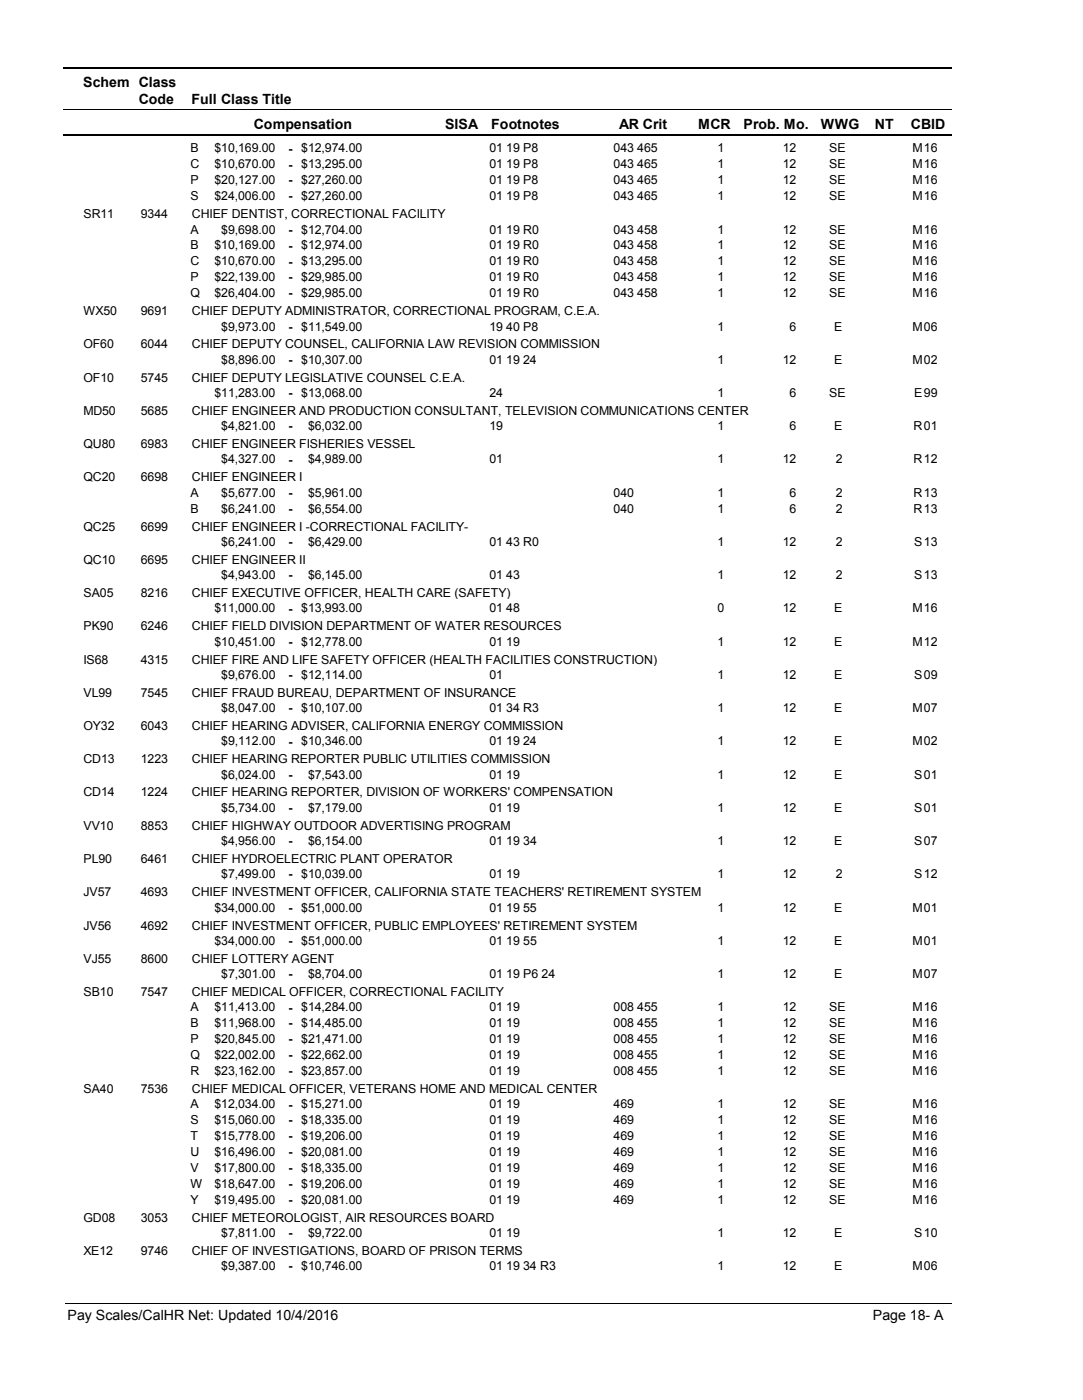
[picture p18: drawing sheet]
<svg xmlns="http://www.w3.org/2000/svg" width="216mm" height="279mm" viewBox="0 0 216 279" stroke-linecap="round" stroke-linejoin="round" font-family="sans-serif">
<defs><g id="words">
<g font-size="2.8">
<text x="16.6" y="17.3">Schem Class</text>
<text x="27.7" y="20.7">Code</text>
<text x="38.2" y="20.7">Full Class Title</text>
<text x="50.6" y="25.7">Compensation</text>
<text x="88.7" y="25.7">SISA</text>
<text x="98" y="25.7">Footnotes</text>
<text x="123.5" y="25.7">AR Crit</text>
<text x="139.2" y="25.7">MCR</text>
<text x="148.3" y="25.7">Prob. Mo.</text>
<text x="163.7" y="25.7">WWG</text>
<text x="174.5" y="25.7">NT</text>
<text x="181.6" y="25.7">CBID</text>
<text x="13.5" y="263.5">Pay Scales/CalHR Net: Updated 10/4/2016</text>
<text x="174.1" y="263.5">Page 18- A</text>
</g>
<g font-size="2.5">
<text x="38" y="30.4">B</text>
<text x="38" y="33.6">C</text>
<text x="42.8" y="30.4">$10,169.00</text>
<text x="42.8" y="33.6">$10,670.00</text>
<text x="57.5" y="30.5">-</text>
<text x="57.5" y="33.6">-</text>
<text x="60.1" y="30.4">$12,974.00</text>
<text x="60.1" y="33.6">$13,295.00</text>
<text x="97.6" y="30.4">01 19 P8</text>
<text x="97.6" y="33.6">01 19 P8</text>
<text x="122.4" y="30.4">043 465</text>
<text x="122.4" y="33.6">043 465</text>
<text x="143.1" y="30.4">1</text>
<text x="143.1" y="33.6">1</text>
<text x="156.1" y="30.4">12</text>
<text x="156.1" y="33.6">12</text>
<text x="165.4" y="30.4">SE</text>
<text x="165.4" y="33.6">SE</text>
<text x="181.9" y="30.4">M</text>
<text x="181.9" y="33.6">M</text>
<text x="184.2" y="30.4">16</text>
<text x="184.2" y="33.6">16</text>
<text x="38" y="36.8">P</text>
<text x="38" y="40">S</text>
<text x="42.8" y="36.8">$20,127.00</text>
<text x="42.8" y="40">$24,006.00</text>
<text x="57.5" y="36.8">-</text>
<text x="57.5" y="40">-</text>
<text x="60.1" y="36.8">$27,260.00</text>
<text x="60.1" y="40">$27,260.00</text>
<text x="97.6" y="36.8">01 19 P8</text>
<text x="97.6" y="40">01 19 P8</text>
<text x="122.4" y="36.8">043 465</text>
<text x="122.4" y="40">043 465</text>
<text x="143.1" y="36.8">1</text>
<text x="143.1" y="40">1</text>
<text x="156.1" y="36.8">12</text>
<text x="156.1" y="40">12</text>
<text x="165.4" y="36.8">SE</text>
<text x="165.4" y="40">SE</text>
<text x="181.9" y="36.8">M</text>
<text x="181.9" y="40">M</text>
<text x="184.2" y="36.8">16</text>
<text x="184.2" y="40">16</text>
<text x="16.6" y="43.5">SR11</text>
<text x="28.1" y="43.5">9344</text>
<text x="38" y="46.6">A</text>
<text x="38.2" y="43.5">CHIEF DENTIST, CORRECTIONAL FACILITY</text>
<text x="44.1" y="46.6">$9,698.00</text>
<text x="57.5" y="46.7">-</text>
<text x="60.1" y="46.6">$12,704.00</text>
<text x="97.6" y="46.6">01 19 R0</text>
<text x="122.4" y="46.6">043 458</text>
<text x="143.1" y="46.6">1</text>
<text x="156.1" y="46.6">12</text>
<text x="165.4" y="46.6">SE</text>
<text x="181.9" y="46.6">M</text>
<text x="184.2" y="46.6">16</text>
<text x="38" y="49.8">B</text>
<text x="38" y="53">C</text>
<text x="42.8" y="49.8">$10,169.00</text>
<text x="42.8" y="53">$10,670.00</text>
<text x="57.5" y="49.8">-</text>
<text x="57.5" y="53">-</text>
<text x="60.1" y="49.8">$12,974.00</text>
<text x="60.1" y="53">$13,295.00</text>
<text x="97.6" y="49.8">01 19 R0</text>
<text x="97.6" y="53">01 19 R0</text>
<text x="122.4" y="49.8">043 458</text>
<text x="122.4" y="53">043 458</text>
<text x="143.1" y="49.8">1</text>
<text x="143.1" y="53">1</text>
<text x="156.1" y="49.8">12</text>
<text x="156.1" y="53">12</text>
<text x="165.4" y="49.8">SE</text>
<text x="165.4" y="53">SE</text>
<text x="181.9" y="49.8">M</text>
<text x="181.9" y="53">M</text>
<text x="184.2" y="49.8">16</text>
<text x="184.2" y="53">16</text>
<text x="38" y="56.1">P</text>
<text x="38" y="59.3">Q</text>
<text x="42.8" y="56.1">$22,139.00</text>
<text x="42.8" y="59.3">$26,404.00</text>
<text x="57.5" y="56.2">-</text>
<text x="57.5" y="59.4">-</text>
<text x="60.1" y="56.1">$29,985.00</text>
<text x="60.1" y="59.3">$29,985.00</text>
<text x="97.6" y="56.1">01 19 R0</text>
<text x="97.6" y="59.3">01 19 R0</text>
<text x="122.4" y="56.1">043 458</text>
<text x="122.4" y="59.3">043 458</text>
<text x="143.1" y="56.1">1</text>
<text x="143.1" y="59.3">1</text>
<text x="156.1" y="56.1">12</text>
<text x="156.1" y="59.3">12</text>
<text x="165.4" y="56.1">SE</text>
<text x="165.4" y="59.3">SE</text>
<text x="181.9" y="56.1">M</text>
<text x="181.9" y="59.3">M</text>
<text x="184.2" y="56.1">16</text>
<text x="184.2" y="59.3">16</text>
<text x="16.6" y="62.9">WX50</text>
<text x="28.1" y="62.9">9691</text>
<text x="38.2" y="62.9">CHIEF DEPUTY ADMINISTRATOR, CORRECTIONAL PROGRAM, C.E.A.</text>
<text x="44.1" y="66">$9,973.00</text>
<text x="60.1" y="66">$11,549.00</text>
<text x="97.6" y="66">19 40 P8</text>
<text x="143.1" y="66">1</text>
<text x="157.5" y="66">6</text>
<text x="166.3" y="66">E</text>
<text x="181.9" y="66">M</text>
<text x="184.2" y="66">06</text>
<text x="16.6" y="69.6">OF60</text>
<text x="28.1" y="69.6">6044</text>
<text x="38.2" y="69.6">CHIEF DEPUTY COUNSEL, CALIFORNIA LAW REVISION COMMISSION</text>
<text x="57.5" y="66">-</text>
<text x="16.6" y="76.2">OF10</text>
<text x="28.1" y="76.2">5745</text>
<text x="38.2" y="76.2">CHIEF DEPUTY LEGISLATIVE COUNSEL C.E.A.</text>
<text x="44.1" y="72.6">$8,896.00</text>
<text x="57.5" y="72.6">-</text>
<text x="60.1" y="72.6">$10,307.00</text>
<text x="97.6" y="72.6">01 19 24</text>
<text x="143.1" y="72.6">1</text>
<text x="156.1" y="72.6">12</text>
<text x="166.3" y="72.6">E</text>
<text x="181.9" y="72.6">M</text>
<text x="184.2" y="72.6">02</text>
<text x="16.6" y="82.8">MD50</text>
<text x="28.1" y="82.8">5685</text>
<text x="38.2" y="82.8">CHIEF ENGINEER AND PRODUCTION CONSULTANT, TELEVISION COMMUNICATIONS CENTER</text>
<text x="42.8" y="79.2">$11,283.00</text>
<text x="57.5" y="79.3">-</text>
<text x="60.1" y="79.2">$13,068.00</text>
<text x="97.6" y="79.2">24</text>
<text x="143.1" y="79.2">1</text>
<text x="157.5" y="79.2">6</text>
<text x="165.4" y="79.2">SE</text>
<text x="182.3" y="79.2">E</text>
<text x="184.2" y="79.2">99</text>
<text x="16.6" y="89.5">QU80</text>
<text x="28.1" y="89.5">6983</text>
<text x="38.2" y="89.5">CHIEF ENGINEER FISHERIES VESSEL</text>
<text x="44.1" y="85.9">$4,821.00</text>
<text x="57.5" y="85.9">-</text>
<text x="61.4" y="85.9">$6,032.00</text>
<text x="97.6" y="85.9">19</text>
<text x="143.1" y="85.9">1</text>
<text x="157.5" y="85.9">6</text>
<text x="166.3" y="85.9">E</text>
<text x="182.2" y="85.9">R</text>
<text x="184.2" y="85.9">01</text>
<text x="44.1" y="92.5">$4,327.00</text>
<text x="57.5" y="92.5">-</text>
<text x="61.4" y="92.5">$4,989.00</text>
<text x="97.6" y="92.5">01</text>
<text x="143.1" y="92.5">1</text>
<text x="156.1" y="92.5">12</text>
<text x="166.6" y="92.5">2</text>
<text x="182.2" y="92.5">R</text>
<text x="184.2" y="92.5">12</text>
<text x="16.6" y="96.1">QC20</text>
<text x="28.1" y="96.1">6698</text>
<text x="38" y="99.1">A</text>
<text x="38.2" y="96.1">CHIEF ENGINEER I</text>
<text x="44.1" y="99.1">$5,677.00</text>
<text x="57.5" y="99.2">-</text>
<text x="61.4" y="99.1">$5,961.00</text>
<text x="122.4" y="99.1">040</text>
<text x="143.1" y="99.1">1</text>
<text x="157.5" y="99.1">6</text>
<text x="166.6" y="99.1">2</text>
<text x="182.2" y="99.1">R</text>
<text x="184.2" y="99.1">13</text>
<text x="16.6" y="105.9">QC25</text>
<text x="28.1" y="105.9">6699</text>
<text x="38" y="102.3">B</text>
<text x="38.2" y="105.9">CHIEF ENGINEER I -CORRECTIONAL FACILITY-</text>
<text x="44.1" y="102.3">$6,241.00</text>
<text x="57.5" y="102.4">-</text>
<text x="61.4" y="102.3">$6,554.00</text>
<text x="122.4" y="102.3">040</text>
<text x="143.1" y="102.3">1</text>
<text x="157.5" y="102.3">6</text>
<text x="166.6" y="102.3">2</text>
<text x="182.2" y="102.3">R</text>
<text x="184.2" y="102.3">13</text>
<text x="16.6" y="112.5">QC10</text>
<text x="28.1" y="112.5">6695</text>
<text x="38.2" y="112.5">CHIEF ENGINEER II</text>
<text x="44.1" y="109">$6,241.00</text>
<text x="57.5" y="109">-</text>
<text x="61.4" y="109">$6,429.00</text>
<text x="97.6" y="109">01 43 R0</text>
<text x="143.1" y="109">1</text>
<text x="156.1" y="109">12</text>
<text x="166.6" y="109">2</text>
<text x="182.3" y="109">S</text>
<text x="184.2" y="109">13</text>
<text x="16.6" y="119.2">SA05</text>
<text x="28.1" y="119.2">8216</text>
<text x="38.2" y="119.2">CHIEF EXECUTIVE OFFICER, HEALTH CARE (SAFETY)</text>
<text x="44.1" y="115.6">$4,943.00</text>
<text x="57.5" y="115.6">-</text>
<text x="61.4" y="115.6">$6,145.00</text>
<text x="97.6" y="115.6">01 43</text>
<text x="143.1" y="115.6">1</text>
<text x="156.1" y="115.6">12</text>
<text x="166.6" y="115.6">2</text>
<text x="182.3" y="115.6">S</text>
<text x="184.2" y="115.6">13</text>
<text x="16.6" y="125.8">PK90</text>
<text x="28.1" y="125.8">6246</text>
<text x="38.2" y="125.8">CHIEF FIELD DIVISION DEPARTMENT OF WATER RESOURCES</text>
<text x="42.8" y="122.2">$11,000.00</text>
<text x="57.5" y="122.3">-</text>
<text x="60.1" y="122.2">$13,993.00</text>
<text x="97.6" y="122.2">01 48</text>
<text x="143.1" y="122.2">0</text>
<text x="156.1" y="122.2">12</text>
<text x="166.3" y="122.2">E</text>
<text x="181.9" y="122.2">M</text>
<text x="184.2" y="122.2">16</text>
<text x="42.8" y="128.9">$10,451.00</text>
<text x="57.5" y="128.9">-</text>
<text x="60.1" y="128.9">$12,778.00</text>
<text x="97.6" y="128.9">01 19</text>
<text x="143.1" y="128.9">1</text>
<text x="156.1" y="128.9">12</text>
<text x="166.3" y="128.9">E</text>
<text x="181.9" y="128.9">M</text>
<text x="184.2" y="128.9">12</text>
<text x="16.6" y="132.5">IS68</text>
<text x="28.1" y="132.5">4315</text>
<text x="38.2" y="132.5">CHIEF FIRE AND LIFE SAFETY OFFICER (HEALTH FACILITIES CONSTRUCTION)</text>
<text x="44.1" y="135.5">$9,676.00</text>
<text x="57.5" y="135.5">-</text>
<text x="60.1" y="135.5">$12,114.00</text>
<text x="97.6" y="135.5">01</text>
<text x="143.1" y="135.5">1</text>
<text x="156.1" y="135.5">12</text>
<text x="166.3" y="135.5">E</text>
<text x="182.3" y="135.5">S</text>
<text x="184.2" y="135.5">09</text>
<text x="16.6" y="139.1">VL99</text>
<text x="28.1" y="139.1">7545</text>
<text x="38.2" y="139.1">CHIEF FRAUD BUREAU, DEPARTMENT OF INSURANCE</text>
<text x="44.1" y="142.1">$8,047.00</text>
<text x="57.5" y="142.2">-</text>
<text x="60.1" y="142.1">$10,107.00</text>
<text x="97.6" y="142.1">01 34 R3</text>
<text x="143.1" y="142.1">1</text>
<text x="156.1" y="142.1">12</text>
<text x="166.3" y="142.1">E</text>
<text x="181.9" y="142.1">M</text>
<text x="184.2" y="142.1">07</text>
<text x="16.6" y="145.7">OY32</text>
<text x="28.1" y="145.7">6043</text>
<text x="38.2" y="145.7">CHIEF HEARING ADVISER, CALIFORNIA ENERGY COMMISSION</text>
<text x="44.1" y="148.8">$9,112.00</text>
<text x="57.5" y="148.8">-</text>
<text x="60.1" y="148.8">$10,346.00</text>
<text x="97.6" y="148.8">01 19 24</text>
<text x="143.1" y="148.8">1</text>
<text x="156.1" y="148.8">12</text>
<text x="166.3" y="148.8">E</text>
<text x="181.9" y="148.8">M</text>
<text x="184.2" y="148.8">02</text>
<text x="16.6" y="152.4">CD13</text>
<text x="28.1" y="152.4">1223</text>
<text x="38.2" y="152.4">CHIEF HEARING REPORTER PUBLIC UTILITIES COMMISSION</text>
<text x="44.1" y="155.4">$6,024.00</text>
<text x="57.5" y="155.4">-</text>
<text x="61.4" y="155.4">$7,543.00</text>
<text x="97.6" y="155.4">01 19</text>
<text x="143.1" y="155.4">1</text>
<text x="156.1" y="155.4">12</text>
<text x="166.3" y="155.4">E</text>
<text x="182.3" y="155.4">S</text>
<text x="184.2" y="155.4">01</text>
<text x="16.6" y="159">CD14</text>
<text x="28.1" y="159">1224</text>
<text x="38.2" y="159">CHIEF HEARING REPORTER, DIVISION OF WORKERS' COMPENSATION</text>
<text x="16.6" y="165.6">VV10</text>
<text x="28.1" y="165.6">8853</text>
<text x="38.2" y="165.6">CHIEF HIGHWAY OUTDOOR ADVERTISING PROGRAM</text>
<text x="44.1" y="162">$5,734.00</text>
<text x="57.5" y="162.1">-</text>
<text x="61.4" y="162">$7,179.00</text>
<text x="97.6" y="162">01 19</text>
<text x="143.1" y="162">1</text>
<text x="156.1" y="162">12</text>
<text x="166.3" y="162">E</text>
<text x="182.3" y="162">S</text>
<text x="184.2" y="162">01</text>
<text x="16.6" y="172.3">PL90</text>
<text x="28.1" y="172.3">6461</text>
<text x="38.2" y="172.3">CHIEF HYDROELECTRIC PLANT OPERATOR</text>
<text x="44.1" y="168.7">$4,956.00</text>
<text x="57.5" y="168.7">-</text>
<text x="61.4" y="168.7">$6,154.00</text>
<text x="97.6" y="168.7">01 19 34</text>
<text x="143.1" y="168.7">1</text>
<text x="156.1" y="168.7">12</text>
<text x="166.3" y="168.7">E</text>
<text x="182.3" y="168.7">S</text>
<text x="184.2" y="168.7">07</text>
<text x="16.6" y="178.9">JV57</text>
<text x="28.1" y="178.9">4693</text>
<text x="38.2" y="178.9">CHIEF INVESTMENT OFFICER, CALIFORNIA STATE TEACHERS' RETIREMENT SYSTEM</text>
<text x="44.1" y="175.3">$7,499.00</text>
<text x="57.5" y="175.3">-</text>
<text x="60.1" y="175.3">$10,039.00</text>
<text x="97.6" y="175.3">01 19</text>
<text x="143.1" y="175.3">1</text>
<text x="156.1" y="175.3">12</text>
<text x="166.6" y="175.3">2</text>
<text x="182.3" y="175.3">S</text>
<text x="184.2" y="175.3">12</text>
<text x="16.6" y="185.5">JV56</text>
<text x="28.1" y="185.5">4692</text>
<text x="38.2" y="185.5">CHIEF INVESTMENT OFFICER, PUBLIC EMPLOYEES' RETIREMENT SYSTEM</text>
<text x="42.8" y="181.9">$34,000.00</text>
<text x="57.5" y="182">-</text>
<text x="60.1" y="181.9">$51,000.00</text>
<text x="97.6" y="181.9">01 19 55</text>
<text x="143.1" y="181.9">1</text>
<text x="156.1" y="181.9">12</text>
<text x="166.3" y="181.9">E</text>
<text x="181.9" y="181.9">M</text>
<text x="184.2" y="181.9">01</text>
<text x="42.8" y="188.6">$34,000.00</text>
<text x="57.5" y="188.6">-</text>
<text x="60.1" y="188.6">$51,000.00</text>
<text x="97.6" y="188.6">01 19 55</text>
<text x="143.1" y="188.6">1</text>
<text x="156.1" y="188.6">12</text>
<text x="166.3" y="188.6">E</text>
<text x="181.9" y="188.6">M</text>
<text x="184.2" y="188.6">01</text>
<text x="16.6" y="192.2">VJ55</text>
<text x="28.1" y="192.2">8600</text>
<text x="38.2" y="192.2">CHIEF LOTTERY AGENT</text>
<text x="44.1" y="195.2">$7,301.00</text>
<text x="57.5" y="195.2">-</text>
<text x="61.4" y="195.2">$8,704.00</text>
<text x="97.6" y="195.2">01 19 P6 24</text>
<text x="143.1" y="195.2">1</text>
<text x="156.1" y="195.2">12</text>
<text x="166.3" y="195.2">E</text>
<text x="181.9" y="195.2">M</text>
<text x="184.2" y="195.2">07</text>
<text x="16.6" y="198.8">SB10</text>
<text x="28.1" y="198.8">7547</text>
<text x="38" y="201.9">A</text>
<text x="38.2" y="198.8">CHIEF MEDICAL OFFICER, CORRECTIONAL FACILITY</text>
<text x="42.8" y="201.9">$11,413.00</text>
<text x="57.5" y="201.9">-</text>
<text x="60.1" y="201.9">$14,284.00</text>
<text x="97.6" y="201.9">01 19</text>
<text x="122.4" y="201.9">008 455</text>
<text x="143.1" y="201.9">1</text>
<text x="156.1" y="201.9">12</text>
<text x="165.4" y="201.9">SE</text>
<text x="181.9" y="201.9">M</text>
<text x="184.2" y="201.9">16</text>
<text x="38" y="205">B</text>
<text x="38" y="208.2">P</text>
<text x="42.8" y="205">$11,968.00</text>
<text x="42.8" y="208.2">$20,845.00</text>
<text x="57.5" y="205.1">-</text>
<text x="57.5" y="208.2">-</text>
<text x="60.1" y="205">$14,485.00</text>
<text x="60.1" y="208.2">$21,471.00</text>
<text x="97.6" y="205">01 19</text>
<text x="97.6" y="208.2">01 19</text>
<text x="122.4" y="205">008 455</text>
<text x="122.4" y="208.2">008 455</text>
<text x="143.1" y="205">1</text>
<text x="143.1" y="208.2">1</text>
<text x="156.1" y="205">12</text>
<text x="156.1" y="208.2">12</text>
<text x="165.4" y="205">SE</text>
<text x="165.4" y="208.2">SE</text>
<text x="181.9" y="205">M</text>
<text x="181.9" y="208.2">M</text>
<text x="184.2" y="205">16</text>
<text x="184.2" y="208.2">16</text>
<text x="38" y="211.4">Q</text>
<text x="38" y="214.6">R</text>
<text x="42.8" y="211.4">$22,002.00</text>
<text x="42.8" y="214.6">$23,162.00</text>
<text x="57.5" y="211.4">-</text>
<text x="57.5" y="214.6">-</text>
<text x="60.1" y="211.4">$22,662.00</text>
<text x="60.1" y="214.6">$23,857.00</text>
<text x="97.6" y="211.4">01 19</text>
<text x="97.6" y="214.6">01 19</text>
<text x="122.4" y="211.4">008 455</text>
<text x="122.4" y="214.6">008 455</text>
<text x="143.1" y="211.4">1</text>
<text x="143.1" y="214.6">1</text>
<text x="156.1" y="211.4">12</text>
<text x="156.1" y="214.6">12</text>
<text x="165.4" y="211.4">SE</text>
<text x="165.4" y="214.6">SE</text>
<text x="181.9" y="211.4">M</text>
<text x="181.9" y="214.6">M</text>
<text x="184.2" y="211.4">16</text>
<text x="184.2" y="214.6">16</text>
<text x="16.6" y="218.1">SA40</text>
<text x="28.1" y="218.1">7536</text>
<text x="38" y="221.2">A</text>
<text x="38.2" y="218.1">CHIEF MEDICAL OFFICER, VETERANS HOME AND MEDICAL CENTER</text>
<text x="42.8" y="221.2">$12,034.00</text>
<text x="57.5" y="221.3">-</text>
<text x="60.1" y="221.2">$15,271.00</text>
<text x="97.6" y="221.2">01 19</text>
<text x="122.4" y="221.2">469</text>
<text x="143.1" y="221.2">1</text>
<text x="156.1" y="221.2">12</text>
<text x="165.4" y="221.2">SE</text>
<text x="181.9" y="221.2">M</text>
<text x="184.2" y="221.2">16</text>
<text x="38" y="224.4">S</text>
<text x="38" y="227.6">T</text>
<text x="42.8" y="224.4">$15,060.00</text>
<text x="42.8" y="227.6">$15,778.00</text>
<text x="57.5" y="224.4">-</text>
<text x="57.5" y="227.6">-</text>
<text x="60.1" y="224.4">$18,335.00</text>
<text x="60.1" y="227.6">$19,206.00</text>
<text x="97.6" y="224.4">01 19</text>
<text x="97.6" y="227.6">01 19</text>
<text x="122.4" y="224.4">469</text>
<text x="122.4" y="227.6">469</text>
<text x="143.1" y="224.4">1</text>
<text x="143.1" y="227.6">1</text>
<text x="156.1" y="224.4">12</text>
<text x="156.1" y="227.6">12</text>
<text x="165.4" y="224.4">SE</text>
<text x="165.4" y="227.6">SE</text>
<text x="181.9" y="224.4">M</text>
<text x="181.9" y="227.6">M</text>
<text x="184.2" y="224.4">16</text>
<text x="184.2" y="227.6">16</text>
<text x="38" y="230.7">U</text>
<text x="38" y="233.9">V</text>
<text x="42.8" y="230.7">$16,496.00</text>
<text x="42.8" y="233.9">$17,800.00</text>
<text x="57.5" y="230.8">-</text>
<text x="57.5" y="234">-</text>
<text x="60.1" y="230.7">$20,081.00</text>
<text x="60.1" y="233.9">$18,335.00</text>
<text x="97.6" y="230.7">01 19</text>
<text x="97.6" y="233.9">01 19</text>
<text x="122.4" y="230.7">469</text>
<text x="122.4" y="233.9">469</text>
<text x="143.1" y="230.7">1</text>
<text x="143.1" y="233.9">1</text>
<text x="156.1" y="230.7">12</text>
<text x="156.1" y="233.9">12</text>
<text x="165.4" y="230.7">SE</text>
<text x="165.4" y="233.9">SE</text>
<text x="181.9" y="230.7">M</text>
<text x="181.9" y="233.9">M</text>
<text x="184.2" y="230.7">16</text>
<text x="184.2" y="233.9">16</text>
<text x="38" y="237.1">W</text>
<text x="42.8" y="237.1">$18,647.00</text>
<text x="57.5" y="237.1">-</text>
<text x="60.1" y="237.1">$19,206.00</text>
<text x="97.6" y="237.1">01 19</text>
<text x="122.4" y="237.1">469</text>
<text x="143.1" y="237.1">1</text>
<text x="156.1" y="237.1">12</text>
<text x="165.4" y="237.1">SE</text>
<text x="181.9" y="237.1">M</text>
<text x="184.2" y="237.1">16</text>
<text x="16.6" y="243.9">GD08</text>
<text x="28.1" y="243.9">3053</text>
<text x="38" y="240.3">Y</text>
<text x="38.2" y="243.9">CHIEF METEOROLOGIST, AIR RESOURCES BOARD</text>
<text x="42.8" y="240.3">$19,495.00</text>
<text x="57.5" y="240.3">-</text>
<text x="60.1" y="240.3">$20,081.00</text>
<text x="97.6" y="240.3">01 19</text>
<text x="122.4" y="240.3">469</text>
<text x="143.1" y="240.3">1</text>
<text x="156.1" y="240.3">12</text>
<text x="165.4" y="240.3">SE</text>
<text x="181.9" y="240.3">M</text>
<text x="184.2" y="240.3">16</text>
<text x="16.6" y="250.5">XE12</text>
<text x="28.1" y="250.5">9746</text>
<text x="38.2" y="250.5">CHIEF OF INVESTIGATIONS, BOARD OF PRISON TERMS</text>
<text x="44.1" y="246.9">$7,811.00</text>
<text x="57.5" y="246.9">-</text>
<text x="61.4" y="246.9">$9,722.00</text>
<text x="97.6" y="246.9">01 19</text>
<text x="143.1" y="246.9">1</text>
<text x="156.1" y="246.9">12</text>
<text x="166.3" y="246.9">E</text>
<text x="182.3" y="246.9">S</text>
<text x="184.2" y="246.9">10</text>
<text x="44.1" y="253.5">$9,387.00</text>
<text x="57.5" y="253.6">-</text>
<text x="60.1" y="253.5">$10,746.00</text>
<text x="97.6" y="253.5">01 19 34 R3</text>
<text x="143.1" y="253.5">1</text>
<text x="156.1" y="253.5">12</text>
<text x="166.3" y="253.5">E</text>
<text x="181.9" y="253.5">M</text>
<text x="184.2" y="253.5">06</text>
</g>
</g></defs>
<path d="M12.7 13.5h177.1" fill="none" stroke="#000" stroke-width=".36"/>
<path d="M12.7 21.9h177.1" fill="none" stroke="#000" stroke-width=".2"/>
<path d="M12.7 27h177.1" fill="none" stroke="#000" stroke-width=".35"/>
<g fill="#fff">
<path d="M40.4 27.8h16.2v3h-16.2z" fill-rule="evenodd"/>
<path d="M183.9 27.8h4.1v3h-4.1z" fill-rule="evenodd"/>
<path d="M40.4 31h16.2v3h-16.2z" fill-rule="evenodd"/>
<path d="M183.9 31h4.1v3h-4.1z" fill-rule="evenodd"/>
<path d="M40.4 34.2h16.2v3h-16.2z" fill-rule="evenodd"/>
<path d="M183.9 34.2h4.1v3h-4.1z" fill-rule="evenodd"/>
<path d="M40.4 37.4h16.2v2.9h-16.2z" fill-rule="evenodd"/>
<path d="M183.9 37.4h4.1v2.9h-4.1z" fill-rule="evenodd"/>
<path d="M40.4 44h16.2v3h-16.2z" fill-rule="evenodd"/>
<path d="M183.9 44h4.1v3h-4.1z" fill-rule="evenodd"/>
<path d="M40.4 47.2h16.2v3h-16.2z" fill-rule="evenodd"/>
<path d="M183.9 47.2h4.1v3h-4.1z" fill-rule="evenodd"/>
<path d="M40.4 50.4h16.2v2.9h-16.2z" fill-rule="evenodd"/>
<path d="M183.9 50.4h4.1v2.9h-4.1z" fill-rule="evenodd"/>
<path d="M40.4 53.5h16.2v3h-16.2z" fill-rule="evenodd"/>
<path d="M183.9 53.5h4.1v3h-4.1z" fill-rule="evenodd"/>
<path d="M40.4 56.7h16.2v3h-16.2z" fill-rule="evenodd"/>
<path d="M183.9 56.7h4.1v3h-4.1z" fill-rule="evenodd"/>
<path d="M40.4 63.4h16.2v2.9h-16.2z" fill-rule="evenodd"/>
<path d="M183.9 63.4h4.1v2.9h-4.1z" fill-rule="evenodd"/>
<path d="M40.4 70h16.2v2.9h-16.2z" fill-rule="evenodd"/>
<path d="M183.9 70h4.1v2.9h-4.1z" fill-rule="evenodd"/>
<path d="M40.4 76.6h16.2v3h-16.2z" fill-rule="evenodd"/>
<path d="M183.9 76.6h4.1v3h-4.1z" fill-rule="evenodd"/>
<path d="M40.4 83.3h16.2v3h-16.2z" fill-rule="evenodd"/>
<path d="M183.9 83.3h4.1v3h-4.1z" fill-rule="evenodd"/>
<path d="M40.4 89.9h16.2v3h-16.2z" fill-rule="evenodd"/>
<path d="M183.9 89.9h4.1v3h-4.1z" fill-rule="evenodd"/>
<path d="M40.4 96.5h16.2v3h-16.2z" fill-rule="evenodd"/>
<path d="M183.9 96.5h4.1v3h-4.1z" fill-rule="evenodd"/>
<path d="M40.4 99.7h16.2v3h-16.2z" fill-rule="evenodd"/>
<path d="M183.9 99.7h4.1v3h-4.1z" fill-rule="evenodd"/>
<path d="M40.4 106.4h16.2v2.9h-16.2z" fill-rule="evenodd"/>
<path d="M183.9 106.4h4.1v2.9h-4.1z" fill-rule="evenodd"/>
<path d="M40.4 113h16.2v2.9h-16.2z" fill-rule="evenodd"/>
<path d="M183.9 113h4.1v2.9h-4.1z" fill-rule="evenodd"/>
<path d="M40.4 119.6h16.2v3h-16.2z" fill-rule="evenodd"/>
<path d="M183.9 119.6h4.1v3h-4.1z" fill-rule="evenodd"/>
<path d="M40.4 126.3h16.2v2.9h-16.2z" fill-rule="evenodd"/>
<path d="M183.9 126.3h4.1v2.9h-4.1z" fill-rule="evenodd"/>
<path d="M40.4 132.9h16.2v3h-16.2z" fill-rule="evenodd"/>
<path d="M183.9 132.9h4.1v3h-4.1z" fill-rule="evenodd"/>
<path d="M40.4 139.5h16.2v3h-16.2z" fill-rule="evenodd"/>
<path d="M183.9 139.5h4.1v3h-4.1z" fill-rule="evenodd"/>
<path d="M40.4 146.2h16.2v3h-16.2z" fill-rule="evenodd"/>
<path d="M183.9 146.2h4.1v3h-4.1z" fill-rule="evenodd"/>
<path d="M40.4 152.8h16.2v3h-16.2z" fill-rule="evenodd"/>
<path d="M183.9 152.8h4.1v3h-4.1z" fill-rule="evenodd"/>
<path d="M40.4 159.4h16.2v3h-16.2z" fill-rule="evenodd"/>
<path d="M183.9 159.4h4.1v3h-4.1z" fill-rule="evenodd"/>
<path d="M40.4 166.1h16.2v3h-16.2z" fill-rule="evenodd"/>
<path d="M183.9 166.1h4.1v3h-4.1z" fill-rule="evenodd"/>
<path d="M40.4 172.7h16.2v3h-16.2z" fill-rule="evenodd"/>
<path d="M183.9 172.7h4.1v3h-4.1z" fill-rule="evenodd"/>
<path d="M40.4 179.3h16.2v3h-16.2z" fill-rule="evenodd"/>
<path d="M183.9 179.3h4.1v3h-4.1z" fill-rule="evenodd"/>
<path d="M40.4 186h16.2v3h-16.2z" fill-rule="evenodd"/>
<path d="M183.9 186h4.1v3h-4.1z" fill-rule="evenodd"/>
<path d="M40.4 192.6h16.2v3h-16.2z" fill-rule="evenodd"/>
<path d="M183.9 192.6h4.1v3h-4.1z" fill-rule="evenodd"/>
<path d="M40.4 199.2h16.2v3h-16.2z" fill-rule="evenodd"/>
<path d="M183.9 199.2h4.1v3h-4.1z" fill-rule="evenodd"/>
<path d="M40.4 202.4h16.2v3h-16.2z" fill-rule="evenodd"/>
<path d="M183.9 202.4h4.1v3h-4.1z" fill-rule="evenodd"/>
<path d="M40.4 205.6h16.2v3h-16.2z" fill-rule="evenodd"/>
<path d="M183.9 205.6h4.1v3h-4.1z" fill-rule="evenodd"/>
<path d="M40.4 208.8h16.2v3h-16.2z" fill-rule="evenodd"/>
<path d="M183.9 208.8h4.1v3h-4.1z" fill-rule="evenodd"/>
<path d="M40.4 212h16.2v2.9h-16.2z" fill-rule="evenodd"/>
<path d="M183.9 212h4.1v2.9h-4.1z" fill-rule="evenodd"/>
<path d="M40.4 218.6h16.2v3h-16.2z" fill-rule="evenodd"/>
<path d="M183.9 218.6h4.1v3h-4.1z" fill-rule="evenodd"/>
<path d="M40.4 221.8h16.2v3h-16.2z" fill-rule="evenodd"/>
<path d="M183.9 221.8h4.1v3h-4.1z" fill-rule="evenodd"/>
<path d="M40.4 225h16.2v2.9h-16.2z" fill-rule="evenodd"/>
<path d="M183.9 225h4.1v2.9h-4.1z" fill-rule="evenodd"/>
<path d="M40.4 228.1h16.2v3h-16.2z" fill-rule="evenodd"/>
<path d="M183.9 228.1h4.1v3h-4.1z" fill-rule="evenodd"/>
<path d="M40.4 231.3h16.2v3h-16.2z" fill-rule="evenodd"/>
<path d="M183.9 231.3h4.1v3h-4.1z" fill-rule="evenodd"/>
<path d="M40.4 234.5h16.2v3h-16.2z" fill-rule="evenodd"/>
<path d="M183.9 234.5h4.1v3h-4.1z" fill-rule="evenodd"/>
<path d="M40.4 237.7h16.2v2.9h-16.2z" fill-rule="evenodd"/>
<path d="M183.9 237.7h4.1v2.9h-4.1z" fill-rule="evenodd"/>
<path d="M40.4 244.3h16.2v3h-16.2z" fill-rule="evenodd"/>
<path d="M183.9 244.3h4.1v3h-4.1z" fill-rule="evenodd"/>
<path d="M40.4 250.9h16.2v3h-16.2z" fill-rule="evenodd"/>
<path d="M183.9 250.9h4.1v3h-4.1z" fill-rule="evenodd"/>
</g>
<path d="M13.1 260.1h176.7" fill="none" stroke="#000" stroke-width=".2"/>
<use href="#words"/>
</svg>
